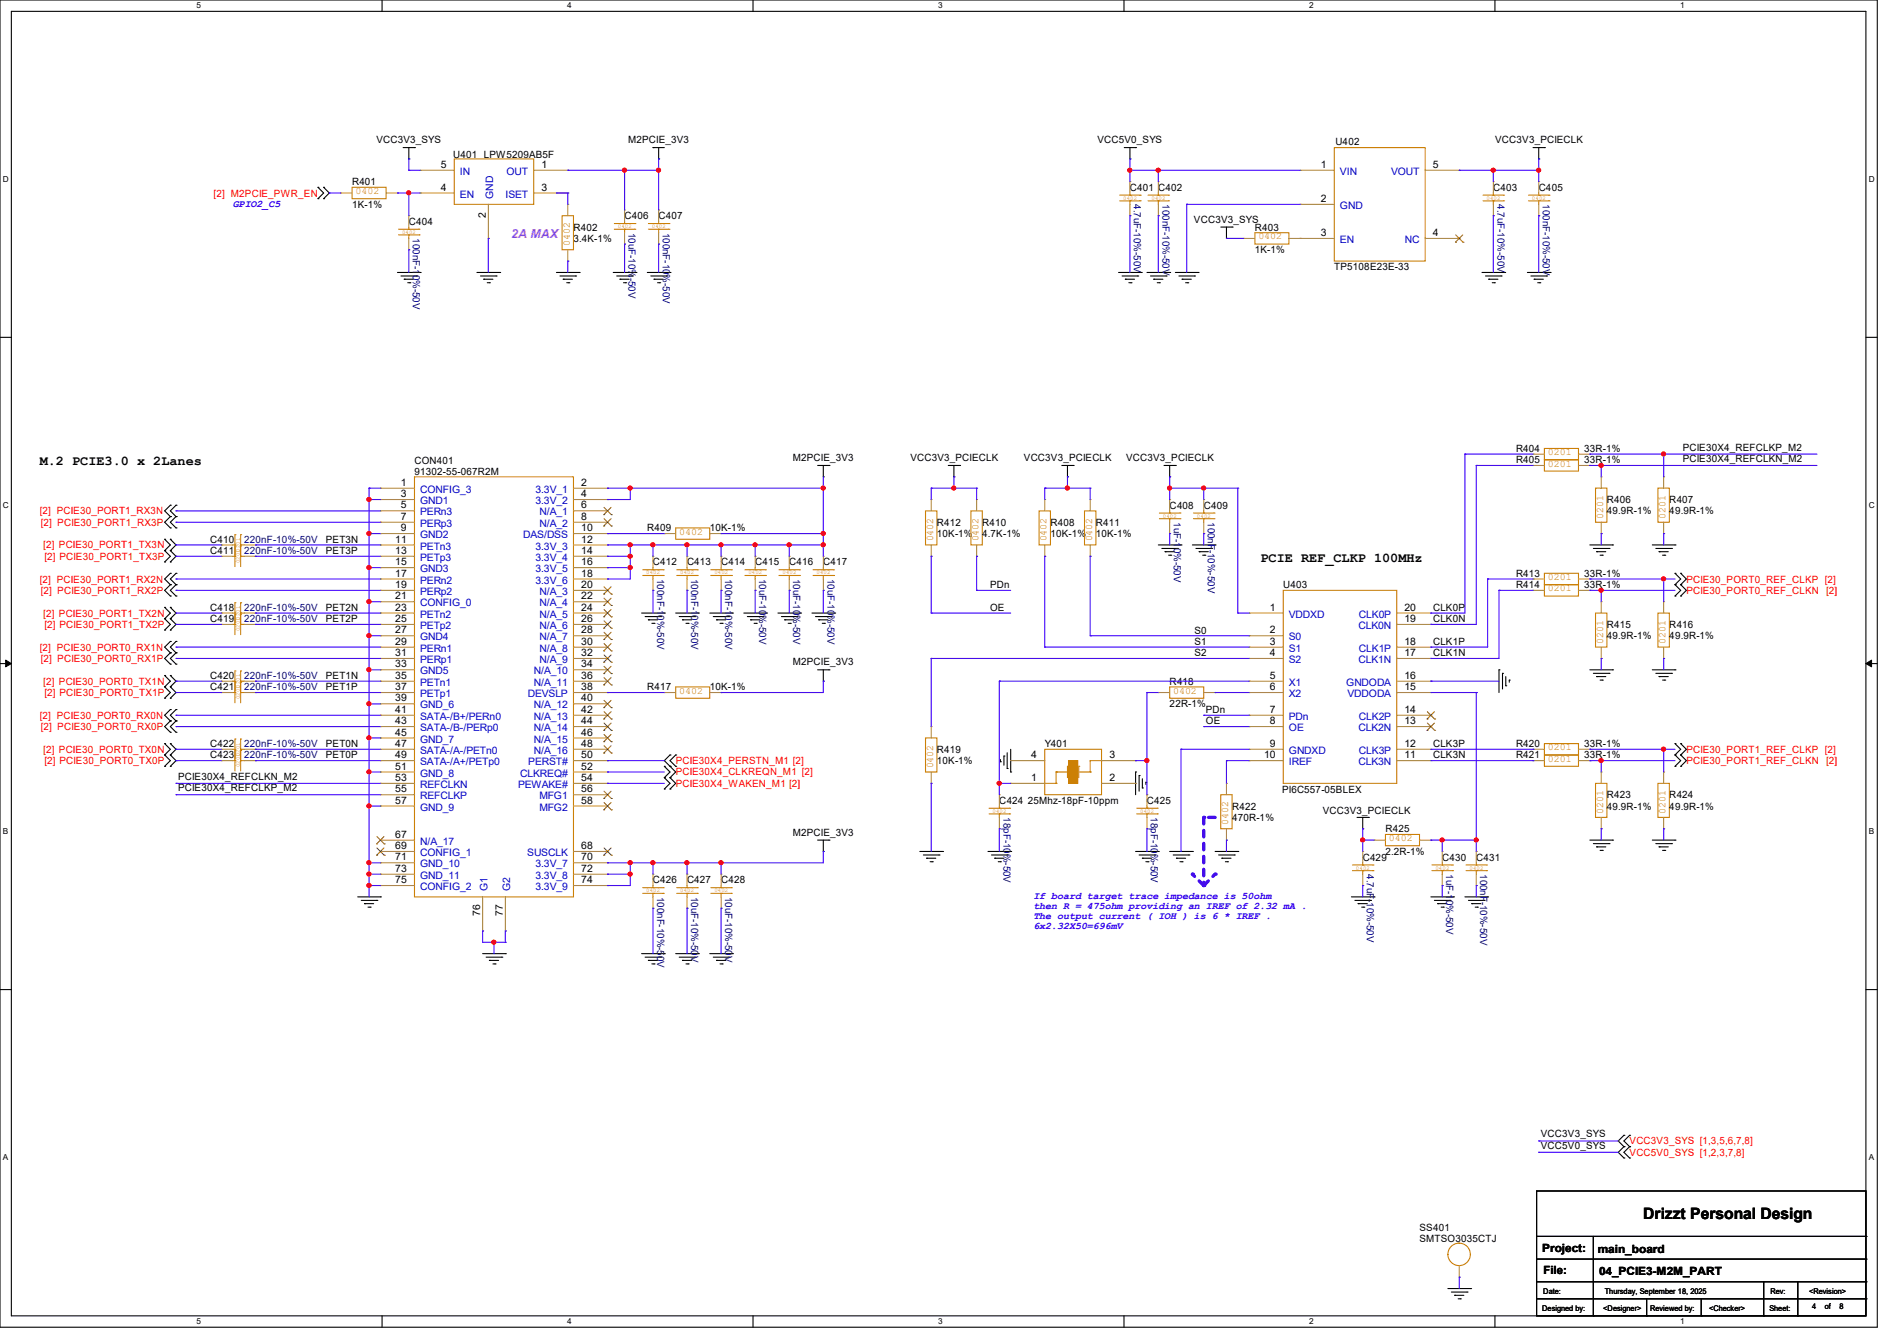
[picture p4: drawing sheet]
<svg xmlns="http://www.w3.org/2000/svg" width="297mm" height="210mm" viewBox="0 0 297 210" stroke-linecap="round" stroke-linejoin="round" font-family="sans-serif">
<defs><g id="words">
<text font-size="2.5" x="257.3" y="190.9">Drizzt Personal Design</text>
<g font-size="2.1">
<text x="6.2" y="72.9">M.2 PCIE3.0 x 2Lanes</text>
<text x="197.4" y="88">PCIE REF_CLKP 100MHz</text>
</g>
<text font-size="1.9" fill="#f0f" x="80" y="37.3">2A MAX</text>
<g font-size="1.8">
<text x="241.5" y="196">Project:</text>
<text x="250.2" y="196.2">main_board</text>
<text x="241.6" y="199.6">File:</text>
<text x="250.4" y="199.7">04_PCIE3-M2M_PART</text>
</g>
<g font-size="1.6">
<text x="58.9" y="22.4">VCC3V3_SYS</text>
<text x="98.3" y="22.4">M2PCIE_3V3</text>
<text x="171.8" y="22.4">VCC5V0_SYS</text>
<text x="209.1" y="22.8">U402</text>
<text x="234.1" y="22.4">VCC3V3_PCIECLK</text>
<text x="55.1" y="29">R401</text>
<text x="69" y="26.3">5</text>
<text x="69" y="29.8">4</text>
<text x="71" y="24.7">U401 LPW5209AB5F</text>
<text x="84.8" y="29.8">3</text>
<text x="84.8" y="26.3">1</text>
<text x="176.9" y="29.9">C401 C402</text>
<text x="206.8" y="26.3">1</text>
<text x="224.4" y="26.3">5</text>
<text x="233.8" y="29.9">C403</text>
<text x="240.9" y="29.9">C405</text>
<text x="55.1" y="32.6">1K-1%</text>
<text x="64" y="35.2">C404</text>
<text x="76.1" y="34.1" transform="rotate(-90 76.1 34.1)">2</text>
<text x="97.8" y="34.3">C406</text>
<text x="103.1" y="34.3">C407</text>
<text x="186.9" y="34.9">VCC3V3_SYS</text>
<text x="206.8" y="31.6">2</text>
<text x="89.8" y="36.1">R402</text>
<text x="89.8" y="37.9">3.4K-1%</text>
<text x="196.5" y="36.1">R403</text>
<text x="196.5" y="39.7">1K-1%</text>
<text x="206.8" y="37">3</text>
<text x="224.4" y="37">4</text>
<text x="208.9" y="42.3">TP5108E23E-33</text>
<text x="237.4" y="70.8">R404</text>
<text x="248" y="70.8">33R-1%</text>
<text x="263.5" y="70.6">PCIE30X4_REFCLKP_M2</text>
<text x="62.8" y="76.1">1</text>
<text x="62.8" y="77.9">3</text>
<text x="64.9" y="72.7">CON401</text>
<text x="64.9" y="74.3">91302-55-067R2M</text>
<text x="91" y="76.1">2</text>
<text x="91" y="77.9">4</text>
<text x="124.1" y="72.2">M2PCIE_3V3</text>
<text x="142.5" y="72.2">VCC3V3_PCIECLK</text>
<text x="160.3" y="72.2">VCC3V3_PCIECLK</text>
<text x="176.3" y="72.2">VCC3V3_PCIECLK</text>
<text x="237.4" y="72.6">R405</text>
<text x="248" y="72.6">33R-1%</text>
<text x="263.5" y="72.3">PCIE30X4_REFCLKN_M2</text>
<text x="62.8" y="79.6">5</text>
<text x="62.8" y="81.4">7</text>
<text x="62.8" y="83.2">9</text>
<text x="91" y="79.6">6</text>
<text x="91" y="81.4">8</text>
<text x="91" y="83.2">10</text>
<text x="101.3" y="83.2">R409</text>
<text x="111.1" y="83.2">10K-1%</text>
<text x="146.7" y="82.3">R412</text>
<text x="153.8" y="82.3">R410</text>
<text x="164.5" y="82.3">R408</text>
<text x="171.6" y="82.3">R411</text>
<text x="183.1" y="79.7">C408</text>
<text x="188.5" y="79.7">C409</text>
<text x="251.6" y="78.8">R406</text>
<text x="251.6" y="80.6">49.9R-1%</text>
<text x="261.4" y="78.8">R407</text>
<text x="261.4" y="80.6">49.9R-1%</text>
<text x="32.9" y="85">C410</text>
<text x="32.9" y="86.8">C411</text>
<text x="51" y="85">PET3N</text>
<text x="51" y="86.8">PET3P</text>
<text x="61.9" y="85">11</text>
<text x="61.9" y="86.7">13</text>
<text x="61.9" y="88.5">15</text>
<text x="91" y="85">12</text>
<text x="91" y="86.7">14</text>
<text x="91" y="88.5">16</text>
<text x="102.2" y="88.6">C412</text>
<text x="107.6" y="88.6">C413</text>
<text x="112.9" y="88.6">C414</text>
<text x="118.2" y="88.6">C415</text>
<text x="123.6" y="88.6">C416</text>
<text x="128.9" y="88.6">C417</text>
<text x="146.7" y="84.1">10K-1%</text>
<text x="153.8" y="84.1">4.7K-1%</text>
<text x="164.5" y="84.1">10K-1%</text>
<text x="171.6" y="84.1">10K-1%</text>
<text x="32.9" y="95.7">C418</text>
<text x="51" y="95.7">PET2N</text>
<text x="61.9" y="90.3">17</text>
<text x="61.9" y="92.1">19</text>
<text x="61.9" y="93.9">21</text>
<text x="61.9" y="95.6">23</text>
<text x="91" y="90.3">18</text>
<text x="91" y="92.1">20</text>
<text x="91" y="93.9">22</text>
<text x="91" y="95.6">24</text>
<text x="155" y="92.1">PDn</text>
<text x="155" y="95.7">OE</text>
<text x="198.8" y="95.6">1</text>
<text x="200.9" y="92.1">U403</text>
<text x="219.9" y="95.6">20</text>
<text x="224.4" y="95.7">CLK0P</text>
<text x="237.4" y="92.1">R414</text>
<text x="237.4" y="90.3">R413</text>
<text x="248" y="92.1">33R-1%</text>
<text x="248" y="90.3">33R-1%</text>
<text x="32.9" y="97.4">C419</text>
<text x="51" y="97.4">PET2P</text>
<text x="61.9" y="97.4">25</text>
<text x="61.9" y="99.2">27</text>
<text x="61.9" y="101">29</text>
<text x="91" y="97.4">26</text>
<text x="91" y="99.2">28</text>
<text x="91" y="101">30</text>
<text x="187" y="99.2">S0</text>
<text x="187" y="101">S1</text>
<text x="198.8" y="99.2">2</text>
<text x="198.8" y="101">3</text>
<text x="219.9" y="101">18</text>
<text x="219.9" y="97.4">19</text>
<text x="224.4" y="97.4">CLK0N</text>
<text x="224.4" y="101">CLK1P</text>
<text x="251.6" y="98.3">R415</text>
<text x="251.6" y="100.1">49.9R-1%</text>
<text x="261.4" y="98.3">R416</text>
<text x="261.4" y="100.1">49.9R-1%</text>
<text x="32.9" y="106.3">C420</text>
<text x="51" y="106.3">PET1N</text>
<text x="61.9" y="102.7">31</text>
<text x="61.9" y="104.5">33</text>
<text x="61.9" y="106.3">35</text>
<text x="91" y="102.7">32</text>
<text x="91" y="104.5">34</text>
<text x="91" y="106.3">36</text>
<text x="124.1" y="104.2">M2PCIE_3V3</text>
<text x="183.1" y="107.2">R418</text>
<text x="187" y="102.8">S2</text>
<text x="198.8" y="102.7">4</text>
<text x="198.8" y="106.3">5</text>
<text x="219.9" y="106.3">16</text>
<text x="219.9" y="102.7">17</text>
<text x="224.4" y="102.8">CLK1N</text>
<text x="32.9" y="108.1">C421</text>
<text x="51" y="108.1">PET1P</text>
<text x="61.9" y="108.1">37</text>
<text x="61.9" y="109.9">39</text>
<text x="61.9" y="111.6">41</text>
<text x="61.9" y="113.4">43</text>
<text x="91" y="108.1">38</text>
<text x="91" y="109.9">40</text>
<text x="91" y="111.6">42</text>
<text x="91" y="113.4">44</text>
<text x="101.3" y="108.1">R417</text>
<text x="111.1" y="108.1">10K-1%</text>
<text x="183.1" y="110.8">22R-1%</text>
<text x="188.8" y="111.7">PDn</text>
<text x="188.8" y="113.5">OE</text>
<text x="198.8" y="108.1">6</text>
<text x="198.8" y="111.6">7</text>
<text x="198.8" y="113.4">8</text>
<text x="219.9" y="113.4">13</text>
<text x="219.9" y="111.6">14</text>
<text x="219.9" y="108.1">15</text>
<text x="32.9" y="117">C422</text>
<text x="32.9" y="118.8">C423</text>
<text x="51" y="117">PET0N</text>
<text x="51" y="118.8">PET0P</text>
<text x="61.9" y="115.2">45</text>
<text x="61.9" y="117">47</text>
<text x="61.9" y="118.7">49</text>
<text x="91" y="115.2">46</text>
<text x="91" y="117">48</text>
<text x="91" y="118.7">50</text>
<text x="146.7" y="117.9">R419</text>
<text x="146.7" y="119.7">10K-1%</text>
<text x="161.5" y="118.7">4</text>
<text x="163.6" y="117">Y401</text>
<text x="173.7" y="118.7">3</text>
<text x="197.9" y="118.7">10</text>
<text x="198.8" y="117">9</text>
<text x="219.9" y="118.7">11</text>
<text x="219.9" y="117">12</text>
<text x="224.4" y="117">CLK3P</text>
<text x="224.4" y="118.8">CLK3N</text>
<text x="237.4" y="117">R420</text>
<text x="237.4" y="118.8">R421</text>
<text x="248" y="117">33R-1%</text>
<text x="248" y="118.8">33R-1%</text>
<text x="27.9" y="122.1">PCIE30X4_REFCLKN_M2</text>
<text x="27.9" y="123.9">PCIE30X4_REFCLKP_M2</text>
<text x="61.9" y="120.5">51</text>
<text x="61.9" y="122.3">53</text>
<text x="61.9" y="124.1">55</text>
<text x="61.9" y="125.9">57</text>
<text x="91" y="120.5">52</text>
<text x="91" y="122.3">54</text>
<text x="91" y="124.1">56</text>
<text x="91" y="125.9">58</text>
<text x="156.5" y="125.9">C424</text>
<text x="160.9" y="125.9">25Mhz-18pF-10ppm</text>
<text x="161.5" y="122.3">1</text>
<text x="173.7" y="122.3">2</text>
<text x="179.6" y="125.9">C425</text>
<text x="200.7" y="124.1">PI6C557-05BLEX</text>
<text x="251.6" y="125">R423</text>
<text x="261.4" y="125">R424</text>
<text x="61.9" y="131.2">67</text>
<text x="124.1" y="130.9">M2PCIE_3V3</text>
<text x="192.9" y="126.8">R422</text>
<text x="192.9" y="128.6">470R-1%</text>
<text x="207.1" y="127.5">VCC3V3_PCIECLK</text>
<text x="216.9" y="130.3">R425</text>
<text x="251.6" y="126.8">49.9R-1%</text>
<text x="261.4" y="126.8">49.9R-1%</text>
<text x="61.9" y="133">69</text>
<text x="61.9" y="134.7">71</text>
<text x="61.9" y="136.5">73</text>
<text x="91" y="133">68</text>
<text x="91" y="134.7">70</text>
<text x="91" y="136.5">72</text>
<text x="213.4" y="134.8">C429</text>
<text x="216.9" y="133.9">2.2R-1%</text>
<text x="225.8" y="134.8">C430</text>
<text x="231.1" y="134.8">C431</text>
<text x="61.9" y="138.3">75</text>
<text x="75.2" y="143.5" transform="rotate(-90 75.2 143.5)">76</text>
<text x="78.7" y="143.5" transform="rotate(-90 78.7 143.5)">77</text>
<text x="91" y="138.3">74</text>
<text x="102.2" y="138.3">C426</text>
<text x="107.6" y="138.3">C427</text>
<text x="112.9" y="138.3">C428</text>
<text x="241.3" y="178.1">VCC3V3_SYS</text>
<text x="241.3" y="179.9">VCC5V0_SYS</text>
<text x="222.2" y="192.7">SS401</text>
<text x="222.2" y="194.5">SMTSO3035CTJ</text>
</g>
<g font-size="1.6" fill="#00c">
<text x="72" y="27.4">IN</text>
<text x="79.3" y="27.4">OUT</text>
<text x="209.8" y="27.4">VIN</text>
<text x="217.8" y="27.4">VOUT</text>
<text x="72" y="30.9">EN</text>
<text x="77.2" y="31.1" transform="rotate(-90 77.2 31.1)">GND</text>
<text x="79.1" y="30.9">ISET</text>
<text x="209.8" y="32.7">GND</text>
<text x="209.8" y="38.1">EN</text>
<text x="220" y="38.1">NC</text>
<text x="65.8" y="77.2">CONFIG_3</text>
<text x="83.8" y="77.2">3.3V_1</text>
<text x="65.8" y="79">GND1</text>
<text x="65.8" y="80.7">PERn3</text>
<text x="65.8" y="82.5">PERp3</text>
<text x="83.8" y="79">3.3V_2</text>
<text x="84.5" y="80.7">N/A_1</text>
<text x="84.5" y="82.5">N/A_2</text>
<text x="65.8" y="84.3">GND2</text>
<text x="65.8" y="86.1">PETn3</text>
<text x="65.8" y="87.8">PETp3</text>
<text x="65.8" y="89.6">GND3</text>
<text x="81.9" y="84.3">DAS/DSS</text>
<text x="83.8" y="86.1">3.3V_3</text>
<text x="83.8" y="87.8">3.3V_4</text>
<text x="83.8" y="89.6">3.3V_5</text>
<text x="65.8" y="91.4">PERn2</text>
<text x="65.8" y="93.2">PERp2</text>
<text x="65.8" y="95">CONFIG_0</text>
<text x="83.8" y="91.4">3.3V_6</text>
<text x="84.5" y="93.2">N/A_3</text>
<text x="84.5" y="95">N/A_4</text>
<text x="65.8" y="96.7">PETn2</text>
<text x="65.8" y="98.5">PETp2</text>
<text x="65.8" y="100.3">GND4</text>
<text x="84.5" y="96.7">N/A_5</text>
<text x="84.5" y="98.5">N/A_6</text>
<text x="84.5" y="100.3">N/A_7</text>
<text x="201.8" y="96.7">VDDXD</text>
<text x="201.8" y="100.3">S0</text>
<text x="212.7" y="98.5">CLK0N</text>
<text x="212.8" y="96.7">CLK0P</text>
<text x="65.8" y="102.1">PERn1</text>
<text x="65.8" y="103.8">PERp1</text>
<text x="65.8" y="105.6">GND5</text>
<text x="65.8" y="107.4">PETn1</text>
<text x="83.6" y="105.6">N/A_10</text>
<text x="83.6" y="107.4">N/A_11</text>
<text x="84.5" y="102.1">N/A_8</text>
<text x="84.5" y="103.8">N/A_9</text>
<text x="201.8" y="102.1">S1</text>
<text x="201.8" y="103.8">S2</text>
<text x="201.8" y="107.4">X1</text>
<text x="210.8" y="107.4">GNDODA</text>
<text x="212.7" y="103.8">CLK1N</text>
<text x="212.8" y="102.1">CLK1P</text>
<text x="65.8" y="109.2">PETp1</text>
<text x="65.8" y="111">GND_6</text>
<text x="65.8" y="112.7">SATA-/B+/PERn0</text>
<text x="82.6" y="109.2">DEVSLP</text>
<text x="83.6" y="111">N/A_12</text>
<text x="83.6" y="112.7">N/A_13</text>
<text x="201.8" y="109.2">X2</text>
<text x="201.8" y="112.7">PDn</text>
<text x="211" y="109.2">VDDODA</text>
<text x="212.8" y="112.7">CLK2P</text>
<text x="65.8" y="114.5">SATA-/B-/PERp0</text>
<text x="65.8" y="116.3">GND_7</text>
<text x="65.8" y="118.1">SATA-/A-/PETn0</text>
<text x="65.8" y="119.8">SATA-/A+/PETp0</text>
<text x="82.7" y="119.8">PERST#</text>
<text x="83.6" y="114.5">N/A_14</text>
<text x="83.6" y="116.3">N/A_15</text>
<text x="83.6" y="118.1">N/A_16</text>
<text x="201.8" y="114.5">OE</text>
<text x="201.8" y="118.1">GNDXD</text>
<text x="201.8" y="119.8">IREF</text>
<text x="212.7" y="119.8">CLK3N</text>
<text x="212.7" y="114.5">CLK2N</text>
<text x="212.8" y="118.1">CLK3P</text>
<text x="65.8" y="121.6">GND_8</text>
<text x="65.8" y="123.4">REFCLKN</text>
<text x="65.8" y="125.2">REFCLKP</text>
<text x="81.1" y="123.4">PEWAKE#</text>
<text x="81.4" y="121.6">CLKREQ#</text>
<text x="84.5" y="125.2">MFG1</text>
<text x="65.8" y="127">GND_9</text>
<text x="84.5" y="127">MFG2</text>
<text x="65.8" y="132.3">N/A_17</text>
<text x="65.8" y="134.1">CONFIG_1</text>
<text x="65.8" y="135.8">GND_10</text>
<text x="65.8" y="137.6">GND_11</text>
<text x="82.5" y="134.1">SUSCLK</text>
<text x="83.8" y="135.8">3.3V_7</text>
<text x="83.8" y="137.6">3.3V_8</text>
<text x="65.8" y="139.4">CONFIG_2</text>
<text x="76.3" y="139.6" transform="rotate(-90 76.3 139.6)">G1</text>
<text x="79.9" y="139.6" transform="rotate(-90 79.9 139.6)">G2</text>
<text x="83.8" y="139.4">3.3V_9</text>
</g>
<g font-size="1.6" fill="#f00">
<text x="33.4" y="30.8">[2] M2PCIE_PWR_EN</text>
<text x="6.2" y="80.6">[2] PCIE30_PORT1_RX3N</text>
<text x="6.4" y="82.3">[2] PCIE30_PORT1_RX3P</text>
<text x="6.8" y="85.9">[2] PCIE30_PORT1_TX3N</text>
<text x="6.9" y="87.7">[2] PCIE30_PORT1_TX3P</text>
<text x="6.2" y="91.2">[2] PCIE30_PORT1_RX2N</text>
<text x="6.4" y="93">[2] PCIE30_PORT1_RX2P</text>
<text x="264" y="91.2">PCIE30_PORT0_REF_CLKP [2]</text>
<text x="264" y="93">PCIE30_PORT0_REF_CLKN</text>
<text x="285.9" y="93">[2]</text>
<text x="6.2" y="101.9">[2] PCIE30_PORT0_RX1N</text>
<text x="6.8" y="96.6">[2] PCIE30_PORT1_TX2N</text>
<text x="6.9" y="98.3">[2] PCIE30_PORT1_TX2P</text>
<text x="6.4" y="103.7">[2] PCIE30_PORT0_RX1P</text>
<text x="6.8" y="107.2">[2] PCIE30_PORT0_TX1N</text>
<text x="6.2" y="112.6">[2] PCIE30_PORT0_RX0N</text>
<text x="6.9" y="109">[2] PCIE30_PORT0_TX1P</text>
<text x="6.4" y="114.3">[2] PCIE30_PORT0_RX0P</text>
<text x="6.8" y="117.9">[2] PCIE30_PORT0_TX0N</text>
<text x="6.9" y="119.7">[2] PCIE30_PORT0_TX0P</text>
<text x="105.8" y="119.7">PCIE30X4_PERSTN_M1 [2]</text>
<text x="264" y="117.9">PCIE30_PORT1_REF_CLKP [2]</text>
<text x="264" y="119.7">PCIE30_PORT1_REF_CLKN</text>
<text x="285.9" y="119.7">[2]</text>
<text x="105.8" y="121.5">PCIE30X4_CLKREQN_M1 [2]</text>
<text x="105.8" y="123.2">PCIE30X4_WAKEN_M1 [2]</text>
<text x="255.1" y="179.2">VCC3V3_SYS [1,3,5,6,7,8]</text>
<text x="255.1" y="181">VCC5V0_SYS [1,2,3,7,8]</text>
</g>
<g font-size="1.6" fill="#00f">
<text x="36.4" y="32.4">GPIO2_C5</text>
<text x="161.8" y="140.8">If board target trace impedance is 50ohm</text>
<text x="161.8" y="142.4">then R = 475ohm providing an IREF of 2.32 mA .</text>
<text x="161.8" y="144">The output current ( IOH ) is 6 * IREF .</text>
<text x="161.8" y="145.5">6x2.32X50=696mV</text>
</g>
<g font-size="1.6" fill="#cc8006">
<text x="55.7" y="30.4">0402</text>
<text x="89.2" y="38.6" transform="rotate(-90 89.2 38.6)">0402</text>
<text x="197" y="37.5">0402</text>
<text x="242.4" y="71.3">0201</text>
<text x="242.4" y="73.1">0201</text>
<text x="106.3" y="83.7">0402</text>
<text x="251" y="81.2" transform="rotate(-90 251 81.2)">0201</text>
<text x="260.8" y="81.2" transform="rotate(-90 260.8 81.2)">0201</text>
<text x="146.1" y="84.8" transform="rotate(-90 146.1 84.8)">0402</text>
<text x="153.2" y="84.8" transform="rotate(-90 153.2 84.8)">0402</text>
<text x="163.9" y="84.8" transform="rotate(-90 163.9 84.8)">0402</text>
<text x="171" y="84.8" transform="rotate(-90 171 84.8)">0402</text>
<text x="242.4" y="92.6">0201</text>
<text x="242.4" y="90.8">0201</text>
<text x="251" y="100.8" transform="rotate(-90 251 100.8)">0201</text>
<text x="260.8" y="100.8" transform="rotate(-90 260.8 100.8)">0201</text>
<text x="106.3" y="108.6">0402</text>
<text x="183.7" y="108.6">0402</text>
<text x="242.4" y="117.5">0201</text>
<text x="242.4" y="119.3">0201</text>
<text x="146.1" y="120.4" transform="rotate(-90 146.1 120.4)">0402</text>
<text x="192.3" y="129.2" transform="rotate(-90 192.3 129.2)">0402</text>
<text x="217.5" y="131.7">0402</text>
<text x="251" y="127.5" transform="rotate(-90 251 127.5)">0201</text>
<text x="260.8" y="127.5" transform="rotate(-90 260.8 127.5)">0201</text>
</g>
<g font-size="1.6" fill="#000080">
<text x="177.5" y="32" transform="rotate(90 177.5 32)">4.7uF-10%-50V</text>
<text x="182" y="32" transform="rotate(90 182 32)">100nF-10%-50V</text>
<text x="234.4" y="32" transform="rotate(90 234.4 32)">4.7uF-10%-50V</text>
<text x="241.5" y="32" transform="rotate(90 241.5 32)">100nF-10%-50V</text>
<text x="64.6" y="37.3" transform="rotate(90 64.6 37.3)">100nF-10%-50V</text>
<text x="98.4" y="36.4" transform="rotate(90 98.4 36.4)">10uF-10%-50V</text>
<text x="103.8" y="36.4" transform="rotate(90 103.8 36.4)">100nF-10%-50V</text>
<text x="183.8" y="81.8" transform="rotate(90 183.8 81.8)">1uF-10%-50V</text>
<text x="189.1" y="81.8" transform="rotate(90 189.1 81.8)">100nF-10%-50V</text>
<text x="38.2" y="85">220nF-10%-50V</text>
<text x="38.2" y="86.8">220nF-10%-50V</text>
<text x="38.2" y="95.7">220nF-10%-50V</text>
<text x="102.9" y="90.7" transform="rotate(90 102.9 90.7)">100nF-10%-50V</text>
<text x="108.2" y="90.7" transform="rotate(90 108.2 90.7)">100nF-10%-50V</text>
<text x="113.5" y="90.7" transform="rotate(90 113.5 90.7)">100nF-10%-50V</text>
<text x="118.9" y="90.7" transform="rotate(90 118.9 90.7)">10uF-10%-50V</text>
<text x="124.2" y="90.7" transform="rotate(90 124.2 90.7)">10uF-10%-50V</text>
<text x="129.5" y="90.7" transform="rotate(90 129.5 90.7)">10uF-10%-50V</text>
<text x="38.2" y="97.4">220nF-10%-50V</text>
<text x="38.2" y="106.3">220nF-10%-50V</text>
<text x="38.2" y="108.1">220nF-10%-50V</text>
<text x="38.2" y="117">220nF-10%-50V</text>
<text x="38.2" y="118.8">220nF-10%-50V</text>
<text x="157.1" y="128" transform="rotate(90 157.1 128)">18pF-10%-50V</text>
<text x="180.2" y="128" transform="rotate(90 180.2 128)">18pF-10%-50V</text>
<text x="214" y="136.9" transform="rotate(90 214 136.9)">4.7uF-10%-50V</text>
<text x="226.4" y="136.9" transform="rotate(90 226.4 136.9)">1uF-10%-50V</text>
<text x="231.8" y="136.9" transform="rotate(90 231.8 136.9)">100nF-10%-50V</text>
<text x="102.9" y="140.5" transform="rotate(90 102.9 140.5)">100nF-10%-50V</text>
<text x="108.2" y="140.5" transform="rotate(90 108.2 140.5)">10uF-10%-50V</text>
<text x="113.5" y="140.5" transform="rotate(90 113.5 140.5)">10uF-10%-50V</text>
</g>
<g font-size="1.3">
<text x="30.8" y="1.3">5</text>
<text x="88.8" y="1.3">4</text>
<text x="146.9" y="1.3">3</text>
<text x="205" y="1.3">2</text>
<text x="263.1" y="1.3">1</text>
<text x=".5" y="28.4">D</text>
<text x="292.6" y="28.4">D</text>
<text x=".5" y="79.5">C</text>
<text x="292.6" y="79.5">C</text>
<text x=".5" y="130.6">B</text>
<text x="292.6" y="130.6">B</text>
<text x=".5" y="181.7">A</text>
<text x="292.6" y="181.7">A</text>
<text x="30.8" y="207.4">5</text>
<text x="88.8" y="207.4">4</text>
<text x="146.9" y="207.4">3</text>
<text x="205" y="207.4">2</text>
<text x="263.1" y="207.4">1</text>
</g>
<g font-size="1.2">
<text x="241.6" y="202.6">Date:</text>
<text x="251.2" y="202.6">Thursday, September 18, 2025</text>
<text x="277.2" y="202.6">Rev:</text>
<text x="283.2" y="202.6">&lt;Revision&gt;</text>
<text x="241.5" y="205.3">Designed by:</text>
<text x="251" y="205.3">&lt;Designer&gt;</text>
<text x="258.4" y="205.3">Reviewed by:</text>
<text x="267.6" y="205.3">&lt;Checker&gt;</text>
<text x="277" y="205.3">Sheet:</text>
<text x="283.8" y="205.1">4</text>
<text x="285.7" y="205.1">of</text>
<text x="288" y="205.1">8</text>
</g>
<g font-size=".9" fill="#cc8006">
<text x="96.7" y="35.7">0402</text>
<text x="102.1" y="35.7">0402</text>
<text x="175.9" y="31.3">0402</text>
<text x="180.3" y="31.3">0402</text>
<text x="232.7" y="31.3">0402</text>
<text x="239.9" y="31.3">0402</text>
<text x="62.9" y="36.6">0402</text>
<text x="182.1" y="81.1">0402</text>
<text x="187.4" y="81.1">0402</text>
<text x="37.6" y="88.2" transform="rotate(-90 37.6 88.2)">0201</text>
<text x="37.6" y="86.4" transform="rotate(-90 37.6 86.4)">0201</text>
<text x="101.2" y="90">0402</text>
<text x="106.5" y="90">0402</text>
<text x="111.8" y="90">0402</text>
<text x="117.2" y="90">0402</text>
<text x="122.5" y="90">0402</text>
<text x="127.8" y="90">0402</text>
<text x="37.6" y="98.9" transform="rotate(-90 37.6 98.9)">0201</text>
<text x="37.6" y="97.1" transform="rotate(-90 37.6 97.1)">0201</text>
<text x="37.6" y="107.7" transform="rotate(-90 37.6 107.7)">0201</text>
<text x="37.6" y="118.4" transform="rotate(-90 37.6 118.4)">0201</text>
<text x="37.6" y="120.2" transform="rotate(-90 37.6 120.2)">0201</text>
<text x="155.4" y="127.3">0402</text>
<text x="178.5" y="127.3">0402</text>
<text x="212.3" y="136.2">0402</text>
<text x="224.7" y="136.2">0402</text>
<text x="230.1" y="136.2">0402</text>
<text x="101.2" y="139.7">0402</text>
<text x="106.5" y="139.7">0402</text>
<text x="111.8" y="139.7">0402</text>
</g>
</g></defs>
<path d="M0 0h293.9v207.9h-293.9zM1.8 1.8h290.3v204.3h-290.3z" fill="none" stroke="#000" stroke-width=".17"/>
<g fill="#fff">
<path d="M30.8 .2h.7v1.4h-.7z"/>
<path d="M30.8 206.2h.7v1.4h-.7z"/>
</g>
<path d="M59.8 0v1.8M59.8 206.1v1.8" fill="none" stroke="#000" stroke-width=".17"/>
<g fill="#fff">
<path d="M88.8 .2h.7v1.4h-.7z"/>
<path d="M88.8 206.2h.7v1.4h-.7z"/>
</g>
<path d="M117.9 0v1.8M117.9 206.1v1.8" fill="none" stroke="#000" stroke-width=".17"/>
<g fill="#fff">
<path d="M146.9 .2h.7v1.4h-.7z"/>
<path d="M146.9 206.2h.7v1.4h-.7z"/>
</g>
<path d="M176 0v1.8M176 206.1v1.8" fill="none" stroke="#000" stroke-width=".17"/>
<g fill="#fff">
<path d="M205 .2h.7v1.4h-.7z"/>
<path d="M205 206.2h.7v1.4h-.7z"/>
</g>
<path d="M234.1 0v1.8M234.1 206.1v1.8" fill="none" stroke="#000" stroke-width=".17"/>
<g fill="#fff">
<path d="M263.1 .2h.6v1.4h-.6z"/>
<path d="M263.1 206.2h.6v1.4h-.6z"/>
<path d="M.5 27.3h.9v1.4h-.9z"/>
<path d="M292.6 27.3h.9v1.4h-.9z"/>
<path d="M.5 78.4h.9v1.4h-.9z"/>
<path d="M292.6 78.4h.9v1.4h-.9z"/>
</g>
<path d="M0 52.8h1.8M292.1 52.8h1.8" fill="none" stroke="#000" stroke-width=".17"/>
<g fill="#fff">
<path d="M.5 129.5h.8v1.4h-.8z"/>
<path d="M292.6 129.5h.8v1.4h-.8z"/>
</g>
<path d="M0 103.9h1.8M292.1 103.9h1.8" fill="none" stroke="#000" stroke-width=".17"/>
<path d="M.9 103.4l.9 .5-.9 .5zM292.1 103.9l.9-.5v1z" fill="#000" stroke="#000" stroke-width=".16"/>
<g fill="#fff">
<path d="M.5 180.5h.8v1.4h-.8z"/>
<path d="M292.6 180.5h.8v1.4h-.8z"/>
</g>
<path d="M0 155h1.8M292.1 155h1.8" fill="none" stroke="#000" stroke-width=".17"/>
<path d="M188.5 128v10.7" fill="none" stroke="#00f" stroke-width=".51" stroke-dasharray="1 1"/>
<circle cx="188.5" cy="138.7" r=".25" fill="#00f" stroke-dasharray="1 1"/>
<path d="M188.5 138.7l-1.8-1.8" fill="none" stroke="#00f" stroke-width=".51" stroke-dasharray="1 1"/>
<circle cx="186.7" cy="136.9" r=".25" fill="#00f" stroke-dasharray="1 1"/>
<path d="M188.5 138.7l1.7-1.8" fill="none" stroke="#00f" stroke-width=".51" stroke-dasharray="1 1"/>
<circle cx="190.2" cy="136.9" r=".25" fill="#00f" stroke-dasharray="1 1"/>
<path d="M190.2 128h-1.7" fill="none" stroke="#00f" stroke-width=".51" stroke-dasharray="1 1"/>
<circle cx="188.5" cy="128" r=".25" fill="#00f" stroke-dasharray="1 1"/>
<g fill="none" stroke="#000" stroke-width=".17">
<path d="M49.8 29.3h.1M49.8 31.1h.1M49.8 29.3l.9 .9-.9 .9M50.7 31.1h.1M50.7 29.3h.1M50.7 29.3l.9 .9-.9 .9M63.1 23.1h1.8M64 24.9h.1M64 23.1v1.8M64.9 23.1h.1M102.2 23.1h.1M102.2 23.1h1.8"/>
<path d="M103.1 24.9h.1M103.1 23.1v1.8M176 23.1h1.8M176.9 24.9h.1M176.9 23.1v1.8M177.8 23.1h.1M191.1 35.6h1.8M192 37.3h.1M192 35.6v1.7M192.9 35.6h.1M240 23.1h1.8M240.9 24.9h.1"/>
<path d="M240.9 23.1v1.8M241.8 23.1h.1M62.2 42.7h3.6M62.8 43.2h2.4M63.3 43.7h.1M63.3 43.7h1.4M63.8 44.3h.4M64.2 44.3h.1M65.2 43.2h.1M65.8 42.7h.1M74.7 42.7h3.5M75.2 43.2h2.5"/>
<path d="M75.7 43.7h.1M75.7 43.7h1.5M76.3 44.3h.3M76.6 44.3h.1M77.7 43.2h.1M78.2 42.7h.1M87.1 42.7h3.6M87.7 43.2h2.4M88.2 43.7h.1M88.2 43.7h1.4M88.7 44.3h.4M89.1 44.3h.1"/>
<path d="M90.1 43.2h.1M90.7 42.7h.1M96 42.7h3.6M96.6 43.2h2.4M97.1 43.7h.1M97.1 43.7h1.4M97.6 44.3h.4M98 44.3h.1M99 43.2h.1M99.6 42.7h.1M101.3 42.7h3.6M101.9 43.2h2.5"/>
<path d="M102.4 43.7h.1M102.4 43.7h1.4M103 44.3h.3M103.3 44.3h.1M104.4 43.2h.1M104.9 42.7h.1M175.1 42.7h3.6M175.7 43.2h2.4M176.2 43.7h.1M176.2 43.7h1.4M176.7 44.3h.4M177.1 44.3h.1"/>
<path d="M178.1 43.2h.1M178.7 42.7h.1M179.6 42.7h3.5M180.1 43.2h2.5M180.6 43.7h.1M180.6 43.7h1.5M181.2 44.3h.3M181.5 44.3h.1M182.6 43.2h.1M183.1 42.7h.1M184 42.7h3.6M184.6 43.2h2.4"/>
<path d="M185.1 43.7h.1M185.1 43.7h1.4M185.6 44.3h.4M186 44.3h.1M187 43.2h.1M187.6 42.7h.1M232 42.7h3.6M232.6 43.2h2.4M233.1 43.7h.1M233.1 43.7h1.4M233.6 44.3h.4M234 44.3h.1"/>
<path d="M235 43.2h.1M235.6 42.7h.1M239.1 42.7h3.6M239.7 43.2h2.4M240.2 43.7h.1M240.2 43.7h1.4M240.7 44.3h.4M241.1 44.3h.1M242.1 43.2h.1M242.7 42.7h.1M26.7 79.1h.1M26.7 79.1l-.9 .9 .9 .9"/>
<path d="M27.6 79.1h.1M27.6 79.1l-.9 .9 .9 .9M128 72.9h1.8M128.9 74.7h.1M128.9 72.9v1.8M129.8 72.9h.1M148.5 72.9h1.7M149.4 74.7h.1M149.4 72.9v1.8M150.2 72.9h.1M166.2 72.9h1.8M167.1 74.7h.1"/>
<path d="M167.1 72.9v1.8M168 72.9h.1M182.2 72.9h1.8M183.1 74.7h.1M183.1 72.9v1.8M184 72.9h.1M25.8 84.5h.1M25.8 86.2h.1M25.8 88h.1M25.8 95.1h.1M25.8 96.9h.1M25.8 98.7h.1"/>
<path d="M25.8 84.5l.9 .8-.9 .9M25.8 86.2l.9 .9-.9 .9M25.8 95.1l.9 .9-.9 .9M25.8 96.9l.9 .9-.9 .9M26.7 86.2h.1M26.7 84.5h.1M26.7 88h.1M26.7 80.9h.1M26.7 82.7h.1M26.7 89.8h.1M26.7 91.6h.1M26.7 93.3h.1"/>
<path d="M26.7 96.9h.1M26.7 95.1h.1M26.7 98.7h.1M26.7 84.5l.9 .8-.9 .9M26.7 86.2l.9 .9-.9 .9M26.7 80.9l-.9 .9 .9 .9M26.7 89.8l-.9 .9 .9 .9M26.7 91.6l-.9 .9 .9 .8M26.7 95.1l.9 .9-.9 .9M26.7 96.9l.9 .9-.9 .9M27.6 80.9h.1M27.6 82.7h.1"/>
<path d="M27.6 89.8h.1M27.6 91.6h.1M27.6 93.3h.1M27.6 80.9l-.9 .9 .9 .9M27.6 89.8l-.9 .9 .9 .9M27.6 91.6l-.9 .9 .9 .8M100.5 96h3.5M101 96.6h2.5M101.5 97.1h.1M101.5 97.1h1.5M102.1 97.6h.3M102.4 97.6h.1"/>
<path d="M103.5 96.6h.1M104 96h.1M105.8 96h3.5M106.3 96.6h2.5M106.8 97.1h.1M106.8 97.1h1.5M107.4 97.6h.3M107.7 97.6h.1M108.8 96.6h.1M109.3 96h.1M111.1 96h3.6M111.7 96.6h2.4"/>
<path d="M112.2 97.1h.1M112.2 97.1h1.4M112.7 97.6h.4M113.1 97.6h.1M114.1 96.6h.1M114.7 96h.1M116.5 96h3.5M117 96.6h2.5M117.5 97.1h.1M117.5 97.1h1.5M118.1 97.6h.3M118.4 97.6h.1"/>
<path d="M119.5 96.6h.1M120 96h.1M121.8 96h3.5M122.3 96.6h2.5M122.9 97.1h.1M122.9 97.1h1.4M123.4 97.6h.3M123.7 97.6h.1M124.8 96.6h.1M125.3 96h.1M127.1 96h3.6M127.7 96.6h2.4"/>
<path d="M128.2 97.1h.1M128.2 97.1h1.4M128.7 97.6h.4M129.1 97.6h.1M130.1 96.6h.1M130.7 96h.1M181.4 85.3h3.5M181.9 85.9h2.5M182.4 86.4h.1M182.4 86.4h1.5M183 87h.3M183.3 87h.1"/>
<path d="M184.4 85.9h.1M184.9 85.3h.1M186.7 85.3h3.5M187.2 85.9h2.5M187.7 86.4h.1M187.7 86.4h1.5M188.3 87h.3M188.6 87h.1M189.7 85.9h.1M190.2 85.3h.1M248.9 85.3h3.6M249.5 85.9h2.4"/>
<path d="M250 86.4h.1M250 86.4h1.4M250.5 87h.4M250.9 87h.1M251.9 85.9h.1M252.5 85.3h.1M258.7 85.3h3.6M259.2 85.9h2.5M259.8 86.4h.1M259.8 86.4h1.4M260.3 87h.3M260.6 87h.1"/>
<path d="M261.7 85.9h.1M262.3 85.3h.1M262.3 89.8h.1M262.3 91.6h.1M262.3 93.3h.1M262.3 89.8l.8 .9-.8 .9M262.3 91.6l.8 .9-.8 .8M263.1 91.6h.1M263.1 89.8h.1M263.1 93.3h.1M263.1 89.8l.9 .9-.9 .9M263.1 91.6l.9 .9-.9 .8"/>
<path d="M25.8 105.8h.1M25.8 107.6h.1M25.8 109.3h.1M25.8 116.5h.1M25.8 118.2h.1M25.8 105.8l.9 .9-.9 .9M25.8 107.6l.9 .9-.9 .8M25.8 116.5l.9 .8-.9 .9M25.8 118.2l.9 .9-.9 .9M26.7 100.5h.1M26.7 102.2h.1M26.7 104h.1"/>
<path d="M26.7 107.6h.1M26.7 105.8h.1M26.7 109.3h.1M26.7 111.1h.1M26.7 112.9h.1M26.7 114.7h.1M26.7 118.2h.1M26.7 116.5h.1M26.7 100.5l-.9 .8 .9 .9M26.7 102.2l-.9 .9 .9 .9M26.7 105.8l.9 .9-.9 .9M26.7 107.6l.9 .9-.9 .8"/>
<path d="M26.7 111.1l-.9 .9 .9 .9M26.7 112.9l-.9 .9 .9 .9M26.7 116.5l.9 .8-.9 .9M26.7 118.2l.9 .9-.9 .9M27.6 100.5h.1M27.6 102.2h.1M27.6 104h.1M27.6 111.1h.1M27.6 112.9h.1M27.6 114.7h.1M27.6 100.5l-.9 .8 .9 .9M27.6 102.2l-.9 .9 .9 .9"/>
<path d="M27.6 111.1l-.9 .9 .9 .9M27.6 112.9l-.9 .9 .9 .9M104.9 118.2h.1M104.9 118.2l-.9 .9 1.8 1.8-.9 .9M105.8 118.2h.1M105.8 118.2l-.9 .9 .9 .9M128 104.9h1.8M128.9 106.7h.1M128.9 104.9v1.8M129.8 104.9h.1M156.6 119.3h.1M156.6 119v.3"/>
<path d="M157.2 118.4h.1M157.2 118.4v1.4M157.7 117.9v2.5M158.2 117.3v3.6M234.7 104.9h.1M234.7 104.9v3.6M235.2 105.5h.1M235.2 105.5v2.4M235.8 107.4h.1M235.8 106v1.4M236.3 106.5h.1M236.3 106.5v.3"/>
<path d="M248.9 104.9h3.6M249.5 105.5h2.4M250 106h.1M250 106h1.4M250.5 106.5h.4M250.9 106.5h.1M251.9 105.5h.1M252.5 104.9h.1M258.7 104.9h3.6M259.2 105.5h2.5M259.8 106h.1M259.8 106h1.4"/>
<path d="M260.3 106.5h.3M260.6 106.5h.1M261.7 105.5h.1M262.3 104.9h.1M262.3 116.5h.1M262.3 118.2h.1M262.3 116.5l.8 .8-.8 .9M262.3 118.2l.8 .9-.8 .9M263.1 118.2h.1M263.1 116.5h.1M263.1 116.5l.9 .8-.9 .9M263.1 118.2l.9 .9-.9 .9"/>
<path d="M25.8 120h.1M26.7 120h.1M104 120h.1M104 121.8h.1M104 123.6h.1M104 120l.9 .9-.9 .9M104 121.8l.9 .9-.9 .9M104.9 120h.1M104.9 121.8h.1M104.9 123.6h.1M104.9 121.8l.9 .9-.9 .9M105.8 120h.1"/>
<path d="M128 131.6h1.8M128.9 133.3h.1M128.9 131.6v1.7M129.8 131.6h.1M144 133.3h3.6M144.6 133.9h2.4M145.1 134.4h.1M145.1 134.4h1.4M145.6 135h.4M146 135h.1M147 133.9h.1M147.6 133.3h.1"/>
<path d="M154.7 133.3h3.5M155.2 133.9h2.5M155.7 134.4h.1M155.7 134.4h1.5M156.3 135h.3M156.6 135h.1M157.7 120.4h.1M157.7 133.9h.1M158.2 120.9h.1M158.2 133.3h.1M177.8 120.9h.1M177.8 120.9v3.6"/>
<path d="M177.8 133.3h3.6M178.4 121.5h.1M178.4 121.5v2.4M178.4 133.9h2.4M178.9 123.4h.1M178.9 134.4h.1M178.9 122v1.4M178.9 134.4h1.4M179.4 122.5h.1M179.4 122.5v.4M179.4 135h.3M179.7 135h.1"/>
<path d="M180.8 133.9h.1M181.4 133.3h.1M183.1 133.3h3.6M183.7 133.9h2.4M184.2 134.4h.1M184.2 134.4h1.4M184.7 135h.4M185.1 135h.1M186.1 133.9h.1M186.7 133.3h.1M190.2 133.3h3.6M190.8 133.9h2.5"/>
<path d="M191.3 134.4h.1M191.3 134.4h1.4M191.9 135h.3M192.2 135h.1M193.3 133.9h.1M193.8 133.3h.1M212.5 128h1.7M213.4 129.8h.1M213.4 128v1.8M214.2 128h.1M248.9 131.6h3.6M249.5 132.1h2.4"/>
<path d="M250 132.6h.1M250 132.6h1.4M250.5 133.2h.4M250.9 133.2h.1M251.9 132.1h.1M252.5 131.6h.1M258.7 131.6h3.6M259.2 132.1h2.5M259.8 132.6h.1M259.8 132.6h1.4M260.3 133.2h.3M260.6 133.2h.1"/>
<path d="M261.7 132.1h.1M262.3 131.6h.1M262.3 120h.1M263.1 120h.1M56 140.5h3.6M56.6 141h2.4M57.1 141.5h.1M57.1 141.5h1.4M57.6 142.1h.4M58 142.1h.1M59 141h.1M59.6 140.5h.1"/>
<path d="M75.6 149.4h3.5M76.1 149.9h2.5M76.6 150.4h.1M76.6 150.4h1.5M77.2 151h.3M77.5 151h.1M78.6 149.9h.1M79.1 149.4h.1M100.5 149.4h3.5M101 149.9h2.5M101.5 150.4h.1M101.5 150.4h1.5"/>
<path d="M102.1 151h.3M102.4 151h.1M103.5 149.9h.1M104 149.4h.1M105.8 149.4h3.5M106.3 149.9h2.5M106.8 150.4h.1M106.8 150.4h1.5M107.4 151h.3M107.7 151h.1M108.8 149.9h.1M109.3 149.4h.1"/>
<path d="M111.1 149.4h3.6M111.7 149.9h2.4M112.2 150.4h.1M112.2 150.4h1.4M112.7 151h.4M113.1 151h.1M114.1 149.9h.1M114.7 149.4h.1M211.6 140.5h3.5M212.1 141h2.5M212.6 141.5h.1M212.6 141.5h1.5"/>
<path d="M213.2 142.1h.3M213.5 142.1h.1M214.6 141h.1M215.1 140.5h.1M224 140.5h3.6M224.6 141h2.4M225.1 141.5h.1M225.1 141.5h1.4M225.6 142.1h.4M226 142.1h.1M227 141h.1M227.6 140.5h.1"/>
<path d="M229.4 140.5h3.5M229.9 141h2.5M230.4 141.5h.1M230.4 141.5h1.5M231 142.1h.3M231.3 142.1h.1M232.4 141h.1M232.9 140.5h.1M254.3 177.8h.1M254.3 179.6h.1M254.3 177.8l-.9 .9 .9 .9M254.3 179.6l-.9 .9 .9 .9"/>
<path d="M255.1 179.6h.1M255.1 177.8h.1M255.1 177.8l-.8 .9 .8 .9M255.1 179.6l-.8 .9 .8 .9M240.6 186.5h51.5v19.6h-51.5zM240.6 193.6h51.5M240.6 197.2h51.5M249.5 193.6v12.5M254.3 181.4h.1M255.1 181.4h.1M292.1 193.6h.1M292.1 197.2h.1"/>
<path d="M226.7 201.8h3.6M227.2 202.4h2.5M227.8 202.9h.1M227.8 202.9h1.4M228.3 203.4h.3M228.6 203.4h.1M229.7 202.4h.1M230.3 201.8h.1M240.6 203.4h51.5M240.6 200.7h51.5M249.5 206.1h.1M257.8 206.1h.1"/>
<path d="M257.8 203.4v2.7M266.4 206.1h.1M266.4 203.4v2.7M276.1 206.1h.1M276.1 200.7v5.4M281.5 206.1h.1M281.5 200.7v5.4M292.1 200.7h.1M292.1 203.4h.1"/>
</g>
<g fill="none" stroke="#cc8006" stroke-width=".17">
<path d="M55.1 29.3h5.4v1.8h-5.4zM62.4 35.9h3.2M62.4 36.8h3.2M64 35.9h.1M64 36.8h.1M64 35.6v.3M64 36.8v.5M65.6 36.8h.1M65.6 35.9h.1M71.1 24.9h12.5v7.1h-12.5zM88 33.8h1.8v5.3h-1.8zM96.2 35.9h3.2"/>
<path d="M96.2 35h3.2M97.8 35h.1M97.8 35.9h.1M97.8 34.7v.3M97.8 35.9v.5M99.4 35.9h.1M99.4 35h.1M101.5 35.9h3.2M101.5 35h3.2M103.1 35h.1M103.1 35.9h.1M103.1 34.7v.3"/>
<path d="M103.1 35.9v.5M104.7 35.9h.1M104.7 35h.1M175.3 31.5h3.2M175.3 30.6h3.2M176.9 30.6h.1M176.9 31.5h.1M176.9 30.2v.4M176.9 31.5v.5M178.5 31.5h.1M178.5 30.6h.1M179.7 31.5h3.3"/>
<path d="M179.7 30.6h3.3M181.4 30.6h.1M181.4 31.5h.1M181.4 30.2v.4M181.4 31.5v.5M183 31.5h.1M183 30.6h.1M196.5 36.4h5.3v1.8h-5.3zM208.9 23.1h14.2v17.8h-14.2zM232.2 31.5h3.2M232.2 30.6h3.2M233.8 30.6h.1"/>
<path d="M233.8 31.5h.1M233.8 30.2v.4M233.8 31.5v.5M235.4 31.5h.1M235.4 30.6h.1M239.3 31.5h3.2M239.3 30.6h3.2M240.9 30.6h.1M240.9 31.5h.1M240.9 30.2v.4M240.9 31.5v.5M242.5 31.5h.1"/>
<path d="M242.5 30.6h.1M64.9 74.7h24.9v65.8h-24.9zM241.8 70.2h5.3v1.8h-5.3zM241.8 72h5.3v1.8h-5.3zM249.8 76.5h1.8v5.3h-1.8zM259.6 76.5h1.8v5.3h-1.8zM36.4 97.8h.4M36.4 85.3h.4M36.4 87.1h.4M36.4 96h.4M36.8 97.8h.1M36.8 96.2h.1"/>
<path d="M36.8 85.3h.1M36.8 83.7h.1M36.8 87.1h.1M36.8 85.5h.1M36.8 96h.1M36.8 94.4h.1M36.8 83.7v5M36.8 94.4v5M37.7 96.2h.1M37.7 97.8h.1M37.7 83.7h.1M37.7 85.3h.1"/>
<path d="M37.7 85.5h.1M37.7 87.1h.1M37.7 94.4h.1M37.7 96h.1M37.7 83.7v5M37.7 94.4v5M37.7 97.8h.5M37.7 85.3h.5M37.7 87.1h.5M37.7 96h.5M100.6 90.1h3.2M100.6 89.2h3.2"/>
<path d="M102.2 89.2h.1M102.2 90.1h.1M102.2 88.9v.3M102.2 90.1v.6M103.8 90.1h.1M103.8 89.2h.1M105.8 82.7h5.3v1.8h-5.3zM106 90.1h3.2M106 89.2h3.2M107.6 89.2h.1M107.6 90.1h.1M107.6 88.9v.3"/>
<path d="M107.6 90.1v.6M109.2 90.1h.1M109.2 89.2h.1M111.3 90.1h3.2M111.3 89.2h3.2M112.9 89.2h.1M112.9 90.1h.1M112.9 88.9v.3M112.9 90.1v.6M114.5 90.1h.1M114.5 89.2h.1M116.6 90.1h3.2"/>
<path d="M116.6 89.2h3.2M118.2 89.2h.1M118.2 90.1h.1M118.2 88.9v.3M118.2 90.1v.6M119.8 90.1h.1M119.8 89.2h.1M122 90.1h3.2M122 89.2h3.2M123.6 89.2h.1M123.6 90.1h.1M123.6 88.9v.3"/>
<path d="M123.6 90.1v.6M125.2 90.1h.1M125.2 89.2h.1M127.3 90.1h3.2M127.3 89.2h3.2M128.9 89.2h.1M128.9 90.1h.1M128.9 88.9v.3M128.9 90.1v.6M130.5 90.1h.1M130.5 89.2h.1M144.9 80h1.8v5.3h-1.8z"/>
<path d="M152 80h1.8v5.3h-1.8zM162.7 80h1.8v5.3h-1.8zM169.8 80h1.8v5.3h-1.8zM181.5 81.2h3.2M181.5 80.3h3.2M183.1 80.3h.1M183.1 81.2h.1M183.1 80v.3M183.1 81.2v.6M184.7 81.2h.1M184.7 80.3h.1M186.9 81.2h3.2"/>
<path d="M186.9 80.3h3.2M188.5 80.3h.1M188.5 81.2h.1M188.5 80v.3M188.5 81.2v.6M190.1 81.2h.1M190.1 80.3h.1M200.9 92.5h17.8v30.2h-17.8zM241.8 91.6h5.3v1.7h-5.3zM241.8 89.8h5.3v1.8h-5.3zM249.8 96h1.8v5.3h-1.8zM259.6 96h1.8v5.3h-1.8z"/>
<path d="M36.4 106.7h.4M36.4 108.5h.4M36.4 119.1h.4M36.4 117.3h.4M36.8 106.7h.1M36.8 105.1h.1M36.8 108.5h.1M36.8 106.8h.1M36.8 117.3h.1M36.8 115.7h.1M36.8 119.1h.1M36.8 117.5h.1"/>
<path d="M36.8 105.1v5M36.8 115.7v5M37.7 105.1h.1M37.7 106.7h.1M37.7 106.8h.1M37.7 108.5h.1M37.7 115.7h.1M37.7 117.3h.1M37.7 117.5h.1M37.7 119.1h.1M37.7 106.7h.5M37.7 105.1v5"/>
<path d="M37.7 115.7v5M37.7 108.5h.5M37.7 119.1h.5M37.7 117.3h.5M105.8 107.6h5.3v1.7h-5.3zM144.9 115.6h1.8v5.3h-1.8zM163.6 117.3h8.9v7.2h-8.9zM172.5 119.1h.1M172.5 119.1h-1.8v1.8M183.1 107.6h5.4v1.7h-5.4zM241.8 116.5h5.3v1.7h-5.3zM241.8 118.2h5.3v1.8h-5.3z"/>
<path d="M100.6 139.9h3.2M100.6 139h3.2M102.2 139h.1M102.2 139.9h.1M102.2 138.7v.3M102.2 139.9v.6M103.8 139.9h.1M103.8 139h.1M106 139.9h3.2M106 139h3.2M107.6 139h.1M107.6 139.9h.1"/>
<path d="M107.6 138.7v.3M107.6 139.9v.6M109.2 139.9h.1M109.2 139h.1M111.3 139.9h3.2M111.3 139h3.2M112.9 139h.1M112.9 139.9h.1M112.9 138.7v.3M112.9 139.9v.6M114.5 139.9h.1M114.5 139h.1"/>
<path d="M154.9 127.5h3.2M154.9 126.6h3.2M156.5 126.6h.1M156.5 127.5h.1M156.5 126.2v.4M156.5 127.5v.5M158.1 127.5h.1M158.1 126.6h.1M163.6 122.7h1.8M165.4 122.7h.1M165.4 120.9h.1M165.4 120.9v1.8"/>
<path d="M165.4 120.9h1.7M167.1 120h.1M167.1 120v1.8M168.9 120h.1M168.9 120.9h1.8M168.9 120v1.8M170.7 120.9h.1M178 127.5h3.2M178 126.6h3.2M179.6 126.6h.1M179.6 127.5h.1M179.6 126.2v.4"/>
<path d="M179.6 127.5v.5M181.2 127.5h.1M181.2 126.6h.1M191.1 124.5h1.8v5.3h-1.8zM211.8 136.4h3.2M211.8 135.5h3.2M213.4 135.5h.1M213.4 136.4h.1M213.4 135.1v.4M213.4 136.4v.5M215 136.4h.1M215 135.5h.1"/>
<path d="M216.9 130.7h5.3v1.8h-5.3zM224.2 136.4h3.2M224.2 135.5h3.2M225.8 135.5h.1M225.8 136.4h.1M225.8 135.1v.4M225.8 136.4v.5M227.4 136.4h.1M227.4 135.5h.1M229.5 136.4h3.2M229.5 135.5h3.2M231.1 135.5h.1"/>
<path d="M231.1 136.4h.1M231.1 135.1v.4M231.1 136.4v.5M232.7 136.4h.1M232.7 135.5h.1M249.8 122.7h1.8v5.3h-1.8zM259.6 122.7h1.8v5.3h-1.8z"/>
<circle cx="228.5" cy="196.4" r="1.76"/>
</g>
<g fill="none" stroke="#a84" stroke-width=".17">
<path d="M53.3 30.2h.1M53.3 30.2h1.8M60.5 30.2h1.7M62.2 30.2h.1M64 33.8h.1M64 39.1h.1M64 33.8v1.8M64 37.3v1.8M65.8 26.7h.1M65.8 30.2h.1M65.8 30.2h5.3M65.8 26.7h5.3"/>
<path d="M76.5 37.3h.1M76.5 32v5.3M83.6 30.2h5.3M83.6 26.7h5.3M88.9 30.2h.1M88.9 26.7h.1M88.9 32h.1M88.9 32v1.8M88.9 39.1v1.8M97.8 32.9h.1M97.8 38.2h.1M97.8 32.9v1.8"/>
<path d="M97.8 36.4v1.8M103.1 32.9h.1M103.1 38.2h.1M103.1 32.9v1.8M103.1 36.4v1.8M176.9 28.4h.1M176.9 33.8h.1M176.9 28.4v1.8M176.9 32v1.8M181.4 28.4h.1M181.4 33.8h.1M181.4 28.4v1.8"/>
<path d="M181.4 32v1.8M194.7 37.3h.1M194.7 37.3h1.8M201.8 37.3h7.1M203.6 37.3h.1M203.6 26.7h.1M203.6 32h.1M203.6 26.7h5.3M203.6 32h5.3M223.1 26.7h5.4M223.1 37.3h5.4M228.5 26.7h.1"/>
<path d="M228.5 37.3h.1M233.8 28.4h.1M233.8 33.8h.1M233.8 28.4v1.8M233.8 32v1.8M240.9 28.4h.1M240.9 33.8h.1M240.9 28.4v1.8M240.9 32v1.8M88.9 40.9h.1M59.6 76.5h.1M59.6 78.2h.1"/>
<path d="M59.6 76.5h5.3M59.6 78.2h5.3M89.8 76.5h5.3M89.8 78.2h5.3M95.1 76.5h.1M95.1 78.2h.1M145.8 78.2h.1M145.8 78.2v1.8M152.9 78.2h.1M152.9 78.2v1.8M163.6 78.2h.1M163.6 78.2v1.8"/>
<path d="M170.7 78.2h.1M170.7 78.2v1.8M183.1 78.2h.1M183.1 78.2v1.8M188.5 78.2h.1M188.5 78.2v1.8M240 71.1h.1M240 72.9h.1M240 71.1h1.8M240 72.9h1.8M247.1 71.1h1.8M247.1 72.9h1.8"/>
<path d="M248.9 71.1h.1M248.9 72.9h.1M250.7 74.7h.1M250.7 74.7v1.8M260.5 74.7h.1M260.5 74.7v1.8M34.7 97.8h.1M34.7 85.3h.1M34.7 87.1h.1M34.7 96h.1M34.7 97.8h1.7M34.7 85.3h1.7"/>
<path d="M34.7 96h1.7M34.7 87.1h1.7M38.2 97.8h1.8M38.2 85.3h1.8M38.2 96h1.8M38.2 87.1h1.8M40 97.8h.1M40 85.3h.1M40 87.1h.1M40 96h.1M59.6 80h.1M59.6 81.8h.1"/>
<path d="M59.6 83.6h.1M59.6 85.3h.1M59.6 87.1h.1M59.6 88.9h.1M59.6 90.7h.1M59.6 92.5h.1M59.6 94.2h.1M59.6 96h.1M59.6 97.8h.1M59.6 99.6h.1M59.6 97.8h5.3M59.6 83.6h5.3"/>
<path d="M59.6 85.3h5.3M59.6 96h5.3M59.6 99.6h5.3M59.6 92.5h5.3M59.6 87.1h5.3M59.6 80h5.3M59.6 81.8h5.3M59.6 88.9h5.3M59.6 90.7h5.3M59.6 94.2h5.3M89.8 97.8h5.3M89.8 83.6h5.3"/>
<path d="M89.8 85.3h5.3M89.8 96h5.3M89.8 99.6h5.3M89.8 92.5h5.3M89.8 87.1h5.3M89.8 80h5.3M89.8 81.8h5.3M89.8 88.9h5.3M89.8 90.7h5.3M89.8 94.2h5.3M95.1 80h.1M95.1 81.8h.1"/>
<path d="M95.1 83.6h.1M95.1 85.3h.1M95.1 87.1h.1M95.1 88.9h.1M95.1 90.7h.1M95.1 92.5h.1M95.1 94.2h.1M95.1 96h.1M95.1 97.8h.1M95.1 99.6h.1M102.2 87.1h.1M102.2 92.5h.1"/>
<path d="M102.2 87.1v1.8M102.2 90.7v1.8M104 83.6h.1M104 83.6h1.8M107.6 87.1h.1M107.6 92.5h.1M107.6 87.1v1.8M107.6 90.7v1.8M111.1 83.6h1.8M112.9 83.6h.1M112.9 87.1h.1M112.9 92.5h.1"/>
<path d="M112.9 87.1v1.8M112.9 90.7v1.8M118.2 87.1h.1M118.2 92.5h.1M118.2 87.1v1.8M118.2 90.7v1.8M123.6 87.1h.1M123.6 92.5h.1M123.6 87.1v1.8M123.6 90.7v1.8M128.9 87.1h.1M128.9 92.5h.1"/>
<path d="M128.9 87.1v1.8M128.9 90.7v1.8M145.8 87.1h.1M145.8 85.3v1.8M152.9 87.1h.1M152.9 85.3v1.8M163.6 87.1h.1M163.6 85.3v1.8M170.7 87.1h.1M170.7 85.3v1.8M183.1 83.6h.1M183.1 81.8v1.8"/>
<path d="M188.5 83.6h.1M188.5 81.8v1.8M195.6 96h.1M195.6 99.6h.1M195.6 96h5.3M195.6 99.6h5.3M218.7 97.8h5.3M218.7 96h5.3M224 97.8h.1M224 96h.1M240 92.5h.1M240 90.7h.1"/>
<path d="M240 92.5h1.8M240 90.7h1.8M247.1 92.5h1.8M247.1 90.7h1.8M248.9 92.5h.1M248.9 90.7h.1M250.7 83.6h.1M250.7 94.2h.1M250.7 81.8v1.8M250.7 94.2v1.8M260.5 83.6h.1M260.5 94.2h.1"/>
<path d="M260.5 81.8v1.8M260.5 94.2v1.8M34.7 106.7h.1M34.7 108.5h.1M34.7 117.3h.1M34.7 119.1h.1M34.7 108.5h1.7M34.7 117.3h1.7M34.7 106.7h1.7M34.7 119.1h1.7M38.2 108.5h1.8M38.2 117.3h1.8"/>
<path d="M38.2 106.7h1.8M38.2 119.1h1.8M40 106.7h.1M40 108.5h.1M40 117.3h.1M40 119.1h.1M59.6 101.3h.1M59.6 103.1h.1M59.6 104.9h.1M59.6 106.7h.1M59.6 108.5h.1M59.6 110.2h.1"/>
<path d="M59.6 112h.1M59.6 113.8h.1M59.6 115.6h.1M59.6 117.3h.1M59.6 119.1h.1M59.6 108.5h5.3M59.6 117.3h5.3M59.6 106.7h5.3M59.6 119.1h5.3M59.6 101.3h5.3M59.6 103.1h5.3M59.6 112h5.3"/>
<path d="M59.6 113.8h5.3M59.6 104.9h5.3M59.6 110.2h5.3M59.6 115.6h5.3M89.8 108.5h5.3M89.8 117.3h5.3M89.8 106.7h5.3M89.8 119.1h5.3M89.8 101.3h5.3M89.8 103.1h5.3M89.8 112h5.3M89.8 113.8h5.3"/>
<path d="M89.8 104.9h5.3M89.8 110.2h5.3M89.8 115.6h5.3M95.1 101.3h.1M95.1 103.1h.1M95.1 104.9h.1M95.1 106.7h.1M95.1 108.5h.1M95.1 110.2h.1M95.1 112h.1M95.1 113.8h.1M95.1 115.6h.1"/>
<path d="M95.1 117.3h.1M95.1 119.1h.1M104 108.5h.1M104 108.5h1.8M111.1 108.5h1.8M112.9 108.5h.1M145.8 113.8h.1M145.8 113.8v1.8M158.2 119.1h.1M158.2 119.1h5.4M172.5 119.1h5.3M177.8 119.1h.1"/>
<path d="M181.4 108.5h.1M181.4 108.5h1.7M188.5 108.5h1.7M190.2 108.5h.1M195.6 101.3h.1M195.6 103.1h.1M195.6 106.7h.1M195.6 108.5h.1M195.6 112h.1M195.6 113.8h.1M195.6 117.3h.1M195.6 119.1h.1"/>
<path d="M195.6 108.5h5.3M195.6 117.3h5.3M195.6 106.7h5.3M195.6 119.1h5.3M195.6 101.3h5.3M195.6 103.1h5.3M195.6 112h5.3M195.6 113.8h5.3M218.7 108.5h5.3M218.7 117.3h5.3M218.7 106.7h5.3M218.7 119.1h5.3"/>
<path d="M218.7 101.3h5.3M218.7 103.1h5.3M218.7 112h5.3M218.7 113.8h5.3M224 119.1h.1M224 117.3h.1M224 113.8h.1M224 112h.1M224 108.5h.1M224 106.7h.1M224 103.1h.1M224 101.3h.1"/>
<path d="M240 117.3h.1M240 119.1h.1M240 117.3h1.8M240 119.1h1.8M247.1 117.3h1.8M247.1 119.1h1.8M248.9 117.3h.1M248.9 119.1h.1M250.7 103.1h.1M250.7 101.3v1.8M260.5 103.1h.1M260.5 101.3v1.8"/>
<path d="M59.6 120.9h.1M59.6 122.7h.1M59.6 124.5h.1M59.6 126.2h.1M59.6 131.6h.1M59.6 133.3h.1M59.6 135.1h.1M59.6 136.9h.1M59.6 138.7h.1M59.6 122.7h5.3M59.6 131.6h5.3M59.6 120.9h5.3"/>
<path d="M59.6 124.5h5.3M59.6 126.2h5.3M59.6 133.3h5.3M59.6 135.1h5.3M59.6 136.9h5.3M59.6 138.7h5.3M89.8 122.7h5.3M89.8 120.9h5.3M89.8 124.5h5.3M89.8 126.2h5.3M89.8 133.3h5.3M89.8 135.1h5.3"/>
<path d="M89.8 136.9h5.3M89.8 138.7h5.3M95.1 120.9h.1M95.1 122.7h.1M95.1 124.5h.1M95.1 126.2h.1M95.1 133.3h.1M95.1 135.1h.1M95.1 136.9h.1M95.1 138.7h.1M102.2 136.9h.1M102.2 136.9v1.8"/>
<path d="M107.6 136.9h.1M107.6 136.9v1.8M112.9 136.9h.1M112.9 136.9v1.8M145.8 122.7h.1M145.8 120.9v1.8M156.5 124.5h.1M156.5 129.8h.1M156.5 124.5v1.7M156.5 128v1.8M158.2 122.7h.1M158.2 122.7h5.4"/>
<path d="M172.5 122.7h5.3M177.8 122.7h.1M179.6 124.5h.1M179.6 129.8h.1M179.6 124.5v1.7M179.6 128v1.8M192 122.7h.1M192 131.6h.1M192 122.7v1.8M192 129.8v1.8M213.4 133.3h.1M213.4 138.7h.1"/>
<path d="M213.4 133.3v1.8M213.4 136.9v1.8M215.1 131.6h.1M215.1 131.6h1.8M222.2 131.6h1.8M224 131.6h.1M225.8 133.3h.1M225.8 138.7h.1M225.8 133.3v1.8M225.8 136.9v1.8M231.1 133.3h.1M231.1 138.7h.1"/>
<path d="M231.1 133.3v1.8M231.1 136.9v1.8M250.7 120.9h.1M250.7 129.8h.1M250.7 120.9v1.8M250.7 128v1.8M260.5 120.9h.1M260.5 129.8h.1M260.5 120.9v1.8M260.5 128v1.8M75.6 145.8h.1M75.6 140.5v5.3"/>
<path d="M79.1 145.8h.1M79.1 140.5v5.3M102.2 142.2h.1M102.2 140.5v1.7M107.6 142.2h.1M107.6 140.5v1.7M112.9 142.2h.1M112.9 140.5v1.7M228.5 198.2v1.8M228.5 200h.1"/>
</g>
<path d="M167.3 119.1h1.4v3.6h-1.4z" fill-rule="evenodd" fill="#cc8006" stroke="#cc8006" stroke-width=".17"/>
<g fill="none" stroke="#804000" stroke-width=".16">
<path d="M227.9 37.9h.1M227.9 36.8l1.2 1.1M229 36.8l-1.1 1.1M229.1 37.9h.1M94.6 79.5l1.1 1.1M95.7 79.5l-1.2 1.1M94.5 80.6h.1M94.5 82.4h.1M94.5 93h.1M94.5 94.8h.1M94.5 96.6h.1M94.5 98.4h.1"/>
<path d="M94.6 81.2l1.1 1.2M94.6 91.9l1.1 1.1M94.6 93.7l1.1 1.1M94.6 95.5l1.1 1.1M94.6 97.2l1.1 1.2M94.6 99l1.1 1.2M95.7 81.2l-1.2 1.2M95.7 91.9l-1.2 1.1M95.7 93.7l-1.2 1.1M95.7 95.5l-1.2 1.1M95.7 97.2l-1.2 1.2M95.7 99l-1.2 1.2"/>
<path d="M95.7 80.6h.1M95.7 82.4h.1M95.7 93h.1M95.7 94.8h.1M95.7 96.6h.1M95.7 98.4h.1M94.5 100.2h.1M94.5 101.9h.1M94.5 103.7h.1M94.5 105.5h.1M94.5 107.3h.1M94.5 110.8h.1"/>
<path d="M94.5 112.6h.1M94.5 114.4h.1M94.5 116.2h.1M94.5 117.9h.1M94.6 100.8l1.1 1.1M94.6 102.6l1.1 1.1M94.6 104.4l1.1 1.1M94.6 106.1l1.1 1.2M94.6 109.7l1.1 1.1M94.6 111.5l1.1 1.1M94.6 113.2l1.1 1.2M94.6 115l1.1 1.2"/>
<path d="M94.6 116.8l1.1 1.1M95.7 100.8l-1.2 1.1M95.7 102.6l-1.2 1.1M95.7 104.4l-1.2 1.1M95.7 106.1l-1.2 1.2M95.7 109.7l-1.2 1.1M95.7 111.5l-1.2 1.1M95.7 113.2l-1.2 1.2M95.7 115l-1.2 1.2M95.7 116.8l-1.2 1.1M95.7 100.2h.1M95.7 101.9h.1"/>
<path d="M95.7 103.7h.1M95.7 105.5h.1M95.7 107.3h.1M95.7 110.8h.1M95.7 112.6h.1M95.7 114.4h.1M95.7 116.2h.1M95.7 117.9h.1M223.4 114.4h.1M223.4 112.6h.1M223.5 113.2l1.1 1.2M223.5 111.5l1.1 1.1"/>
<path d="M224.6 113.2l-1.2 1.2M224.6 111.5l-1.2 1.1M224.6 114.4h.1M224.6 112.6h.1M59 132.2h.1M59 133.9h.1M59 131l1.2 1.2M59 132.8l1.2 1.1M60.1 131l-1.1 1.2M60.1 132.8l-1.1 1.1M60.2 132.2h.1M60.2 133.9h.1"/>
<path d="M94.5 125.1h.1M94.5 126.8h.1M94.5 133.9h.1M94.6 123.9l1.1 1.2M94.6 125.7l1.1 1.1M94.6 132.8l1.1 1.1M95.7 123.9l-1.2 1.2M95.7 125.7l-1.2 1.1M95.7 132.8l-1.2 1.1M95.7 125.1h.1M95.7 126.8h.1M95.7 133.9h.1"/>
</g>
<g fill="none" stroke="#4200ff" stroke-width=".17">
<path d="M51.6 30.2h.1M51.6 30.2h1.7M62.2 30.2h.1M62.2 30.2h3.6M64 24.9h.1M64 26.7h.1M64 30.2h.1M64 39.1h.1M64 26.7h1.8M64 24.9v1.8M64 30.2v3.6M64 39.1v3.6"/>
<path d="M76.5 37.3h.1M76.5 37.3v5.4M87.1 30.2h.1M87.1 30.2h1.8M88.9 26.7h.1M88.9 30.2h.1M88.9 26.7h14.2M88.9 30.2v1.8M97.8 26.7h.1M97.8 38.2h.1M97.8 26.7v6.2M97.8 38.2v4.5"/>
<path d="M103.1 26.7h.1M103.1 38.2h.1M103.1 24.9h.1M103.1 24.9v8M103.1 38.2v4.5M176.9 24.9h.1M176.9 26.7h.1M176.9 33.8h.1M176.9 24.9v3.5M176.9 33.8v8.9M176.9 26.7h26.7M181.4 26.7h.1"/>
<path d="M181.4 33.8h.1M181.4 26.7v1.7M181.4 33.8v8.9M185.8 32h.1M185.8 32v10.7M185.8 32h17.8M192 37.3h.1M192 37.3h2.7M228.5 26.7h.1M228.5 26.7h12.4M233.8 26.7h.1M233.8 33.8h.1"/>
<path d="M233.8 26.7v1.7M233.8 33.8v8.9M240.9 24.9h.1M240.9 26.7h.1M240.9 33.8h.1M240.9 24.9v3.5M240.9 33.8v8.9M88.9 40.9h.1M88.9 40.9v1.8M57.8 76.5h.1M57.8 78.2h.1M57.8 76.5h1.8"/>
<path d="M57.8 76.5v64M57.8 78.2h1.8M95.1 76.5h.1M95.1 78.2h.1M95.1 76.5h33.8M98.7 76.5h.1M98.7 76.5v1.7h-3.6M128.9 76.5h.1M128.9 74.7v12.4M145.8 76.5h.1M145.8 76.5v1.7M145.8 76.5h7.1"/>
<path d="M149.4 74.7h.1M149.4 76.5h.1M149.4 74.7v1.8M152.9 76.5h.1M152.9 76.5v1.7M163.6 76.5h.1M163.6 76.5h7.1M163.6 76.5v1.7M167.1 74.7h.1M167.1 76.5h.1M167.1 74.7v1.8M170.7 76.5h.1"/>
<path d="M170.7 76.5v1.7M183.1 74.7h.1M183.1 76.5h.1M183.1 74.7v3.5M183.1 76.5h10.7M188.5 76.5h.1M188.5 76.5v1.7M193.8 76.5h.1M193.8 76.5v19.5M229.4 71.1h.1M229.4 71.1h10.6M229.4 71.1v24.9h-5.4"/>
<path d="M231.1 72.9h.1M231.1 72.9h8.9M231.1 72.9v24.9h-7.1M248.9 71.1h.1M248.9 72.9h.1M248.9 71.1h35.6M248.9 72.9h35.6M250.7 72.9h.1M250.7 72.9v1.8M260.5 71.1h.1M260.5 71.1v3.6M27.6 80h.1"/>
<path d="M27.6 81.8h.1M27.6 85.3h.1M27.6 87.1h.1M27.6 90.7h.1M27.6 92.5h.1M27.6 96h.1M27.6 97.8h.1M27.6 90.7h32M27.6 92.5h32M27.6 96h7.1M27.6 97.8h7.1M27.6 85.3h7.1"/>
<path d="M27.6 87.1h7.1M27.6 80h32M27.6 81.8h32M40 85.3h.1M40 87.1h.1M40 96h.1M40 97.8h.1M40 96h19.6M40 97.8h19.6M40 85.3h19.6M40 87.1h19.6M57.8 83.6h.1"/>
<path d="M57.8 88.9h.1M57.8 94.2h.1M57.8 99.6h.1M57.8 99.6h1.8M57.8 83.6h1.8M57.8 88.9h1.8M57.8 94.2h1.8M95.1 83.6h.1M95.1 85.3h.1M95.1 87.1h.1M95.1 88.9h.1M95.1 90.7h.1"/>
<path d="M95.1 83.6h8.9M95.1 85.3h33.8M95.1 87.1h3.6M95.1 88.9h3.6M98.7 85.3h.1M98.7 87.1h.1M98.7 88.9h.1M98.7 85.3v5.4h-3.6M102.2 85.3h.1M102.2 92.5h.1M102.2 85.3v1.8M102.2 92.5v3.5"/>
<path d="M107.6 85.3h.1M107.6 92.5h.1M107.6 85.3v1.8M107.6 92.5v3.5M112.9 85.3h.1M112.9 92.5h.1M112.9 83.6h16M112.9 85.3v1.8M112.9 92.5v3.5M118.2 85.3h.1M118.2 92.5h.1M118.2 85.3v1.8"/>
<path d="M118.2 92.5v3.5M123.6 85.3h.1M123.6 92.5h.1M123.6 85.3v1.8M123.6 92.5v3.5M128.9 83.6h.1M128.9 85.3h.1M128.9 92.5h.1M128.9 92.5v3.5M145.8 87.1h.1M145.8 96h.1M145.8 87.1v8.9"/>
<path d="M145.8 96h12.4M152.9 87.1h.1M152.9 92.5h.1M152.9 87.1v5.4M152.9 92.5h5.3M163.6 87.1h.1M163.6 87.1v14.2M170.7 87.1h.1M170.7 99.6h.1M170.7 87.1v12.5M170.7 99.6h24.9M183.1 83.6h.1"/>
<path d="M183.1 83.6v1.7M188.5 83.6h.1M188.5 83.6v1.7M193.8 96h.1M193.8 96h1.8M224 96h.1M224 97.8h.1M232.9 90.7h.1M232.9 90.7h7.1M232.9 90.7v10.6h-8.9M234.7 92.5h.1M234.7 92.5h5.3"/>
<path d="M234.7 92.5v10.6h-10.7M248.9 90.7h.1M248.9 92.5h.1M248.9 90.7h13.4M248.9 92.5h13.4M250.7 83.6h.1M250.7 92.5h.1M250.7 83.6v1.7M250.7 92.5v1.7M260.5 83.6h.1M260.5 90.7h.1M260.5 83.6v1.7"/>
<path d="M260.5 90.7v3.5M27.6 101.3h.1M27.6 103.1h.1M27.6 106.7h.1M27.6 108.5h.1M27.6 112h.1M27.6 113.8h.1M27.6 117.3h.1M27.6 119.1h.1M27.6 101.3h32M27.6 103.1h32M27.6 106.7h7.1"/>
<path d="M27.6 108.5h7.1M27.6 112h32M27.6 113.8h32M27.6 117.3h7.1M27.6 119.1h7.1M40 106.7h.1M40 108.5h.1M40 117.3h.1M40 119.1h.1M40 106.7h19.6M40 108.5h19.6M40 117.3h19.6"/>
<path d="M40 119.1h19.6M57.8 104.9h.1M57.8 110.2h.1M57.8 115.6h.1M57.8 104.9h1.8M57.8 110.2h1.8M57.8 115.6h1.8M95.1 108.5h.1M95.1 119.1h.1M95.1 108.5h8.9M95.1 119.1h8.9M112.9 108.5h.1"/>
<path d="M128.9 106.7h.1M128.9 106.7v1.8h-16M145.8 103.1h.1M145.8 103.1v10.7M145.8 103.1h49.8M156.5 106.7h.1M156.5 106.7h39.1M156.5 106.7v17.8M163.6 101.3h.1M163.6 101.3h32M177.8 119.1h.1M177.8 119.1h1.8"/>
<path d="M179.6 108.5h.1M179.6 119.1h.1M179.6 108.5h1.8M179.6 108.5v16M184.9 117.3h.1M184.9 117.3h10.7M184.9 117.3v16M188.5 112h.1M188.5 113.8h.1M188.5 112h7.1M188.5 113.8h7.1M190.2 108.5h.1"/>
<path d="M190.2 108.5h5.4M192 119.1h.1M192 119.1h3.6M192 119.1v3.6M224 101.3h.1M224 103.1h.1M224 106.7h.1M224 106.7h10.7M224 108.5h7.1M224 117.3h16M224 119.1h16M231.1 108.5h.1"/>
<path d="M231.1 108.5v24.8M240 117.3h.1M240 119.1h.1M248.9 117.3h.1M248.9 119.1h.1M248.9 117.3h13.4M248.9 119.1h13.4M250.7 103.1h.1M250.7 119.1h.1M250.7 103.1v1.8M250.7 119.1v1.8M260.5 103.1h.1"/>
<path d="M260.5 117.3h.1M260.5 103.1v1.8M260.5 117.3v3.6M27.6 122.7h.1M27.6 124.5h.1M27.6 122.7h32M27.6 124.5h32M57.8 120.9h.1M57.8 126.2h.1M57.8 135.1h.1M57.8 136.9h.1M57.8 138.7h.1"/>
<path d="M57.8 120.9h1.8M57.8 126.2h1.8M57.8 135.1h1.8M57.8 136.9h1.8M57.8 138.7h1.8M95.1 120.9h.1M95.1 122.7h.1M95.1 135.1h.1M95.1 136.9h.1M95.1 138.7h.1M95.1 122.7h8.9M95.1 120.9h8.9"/>
<path d="M95.1 136.9h3.6M98.7 135.1h.1M98.7 136.9h.1M98.7 135.1v3.6h-3.6M102.2 135.1h.1M102.2 135.1v1.8M107.6 135.1h.1M107.6 135.1v1.8M112.9 135.1h.1M112.9 135.1v1.8M128.9 133.3h.1M128.9 133.3v1.8h-33.8"/>
<path d="M145.8 122.7h.1M145.8 122.7v10.6M156.5 122.7h.1M156.5 129.8h.1M156.5 129.8v3.5M156.5 122.7h1.7M179.6 129.8h.1M179.6 129.8v3.5M192 131.6h.1M192 131.6v1.7M213.4 129.8h.1M213.4 131.6h.1"/>
<path d="M213.4 138.7h.1M213.4 129.8v3.5M213.4 138.7v1.8M213.4 131.6h1.7M224 131.6h.1M224 131.6h7.1M225.8 131.6h.1M225.8 138.7h.1M225.8 131.6v1.7M225.8 138.7v1.8M231.1 131.6h.1M231.1 138.7h.1"/>
<path d="M231.1 138.7v1.8M250.7 129.8h.1M250.7 129.8v1.8M260.5 129.8h.1M260.5 129.8v1.8M75.6 145.8h.1M75.6 145.8v1.8h3.5M77.3 147.6h.1M77.3 147.6v1.8M79.1 145.8h.1M79.1 147.6h.1M79.1 145.8v1.8"/>
<path d="M102.2 142.2h.1M102.2 142.2v7.2M107.6 142.2h.1M107.6 142.2v7.2M112.9 142.2h.1M112.9 142.2v7.2M240.9 178.7h.1M240.9 178.7h12.5M240.9 180.5h.1M240.9 180.5h12.5M228.5 200h.1M228.5 200v1.8"/>
</g>
<g fill="#f00" stroke="#f00" stroke-width=".17">
<circle cx="260.5" cy="71.1" r=".31"/>
<circle cx="250.7" cy="72.9" r=".31"/>
<circle cx="149.3" cy="76.4" r=".31"/>
<circle cx="167.1" cy="76.4" r=".31"/>
<circle cx="188.5" cy="76.4" r=".31"/>
<circle cx="183.1" cy="76.4" r=".31"/>
<circle cx="260.5" cy="90.7" r=".31"/>
<circle cx="250.7" cy="92.4" r=".31"/>
<circle cx="156.5" cy="122.7" r=".31"/>
<circle cx="179.6" cy="119.1" r=".31"/>
<circle cx="231.1" cy="131.6" r=".31"/>
<circle cx="57.8" cy="83.5" r=".31"/>
<circle cx="57.8" cy="78.2" r=".31"/>
<circle cx="128.9" cy="83.5" r=".31"/>
<circle cx="98.7" cy="85.3" r=".31"/>
<circle cx="102.2" cy="85.3" r=".31"/>
<circle cx="112.9" cy="85.3" r=".31"/>
<circle cx="107.6" cy="85.3" r=".31"/>
<circle cx="118.2" cy="85.3" r=".31"/>
<circle cx="123.6" cy="85.3" r=".31"/>
<circle cx="128.9" cy="85.3" r=".31"/>
<circle cx="98.7" cy="88.9" r=".31"/>
<circle cx="98.7" cy="87.1" r=".31"/>
<circle cx="57.8" cy="94.2" r=".31"/>
<circle cx="57.8" cy="88.9" r=".31"/>
<circle cx="213.3" cy="131.6" r=".31"/>
<circle cx="225.8" cy="131.6" r=".31"/>
<circle cx="260.5" cy="117.3" r=".31"/>
<circle cx="250.7" cy="119.1" r=".31"/>
<circle cx="57.8" cy="99.5" r=".31"/>
<circle cx="57.8" cy="110.2" r=".31"/>
<circle cx="57.8" cy="104.9" r=".31"/>
<circle cx="176.9" cy="26.6" r=".31"/>
<circle cx="181.3" cy="26.6" r=".31"/>
<circle cx="233.8" cy="26.6" r=".31"/>
<circle cx="240.9" cy="26.6" r=".31"/>
<circle cx="57.8" cy="120.9" r=".31"/>
<circle cx="57.8" cy="115.5" r=".31"/>
<circle cx="57.8" cy="135.1" r=".31"/>
<circle cx="57.8" cy="126.2" r=".31"/>
<circle cx="57.8" cy="136.9" r=".31"/>
<circle cx="102.2" cy="135.1" r=".31"/>
<circle cx="107.6" cy="135.1" r=".31"/>
<circle cx="112.9" cy="135.1" r=".31"/>
<circle cx="98.7" cy="136.9" r=".31"/>
<circle cx="57.8" cy="138.7" r=".31"/>
<circle cx="97.8" cy="26.6" r=".31"/>
<circle cx="103.1" cy="26.6" r=".31"/>
<circle cx="64" cy="30.2" r=".31"/>
<circle cx="98.7" cy="135.1" r=".31"/>
<circle cx="98.7" cy="76.4" r=".31"/>
<circle cx="128.9" cy="76.4" r=".31"/>
<circle cx="77.3" cy="147.6" r=".31"/>
</g>
<use href="#words"/>
</svg>
